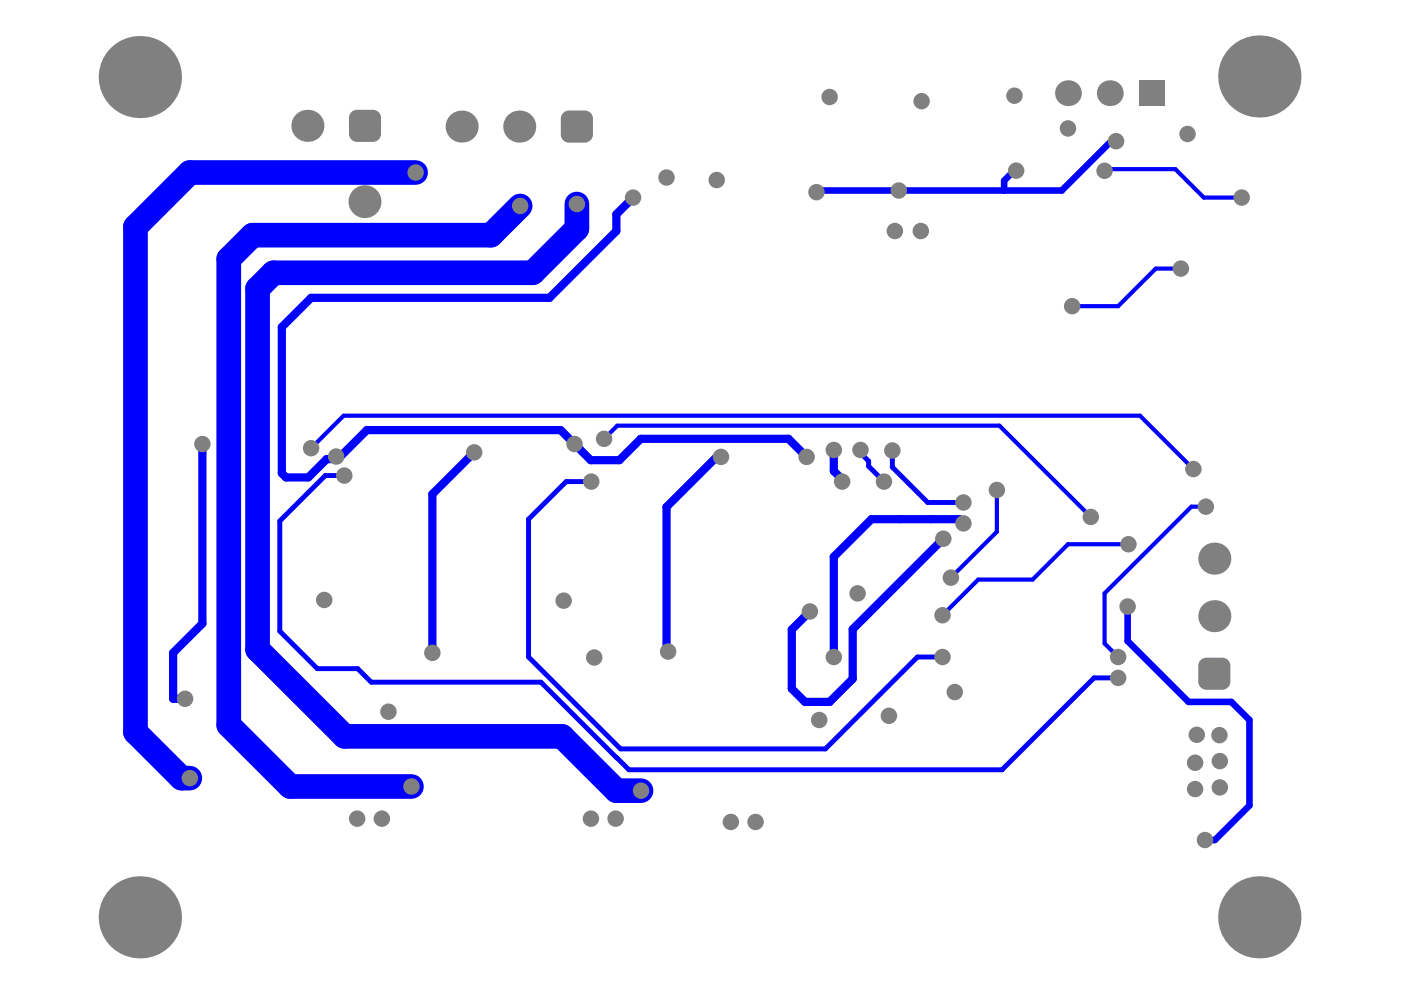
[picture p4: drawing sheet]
<svg xmlns="http://www.w3.org/2000/svg" width="297mm" height="210mm" viewBox="0 0 297 210" stroke-linecap="round" stroke-linejoin="round" font-family="sans-serif">
<path d="M215.4 36.2l-.4 .4h-.4l-1.7 1.7v2.1M236.6 29.9h-1l-10.5 10.5h-51.6l-.4 .3M239.1 128.6v7.3l12.9 12.9h9.1l3.8 3.9v18.1l-7.3 7.3h-2.1" fill="none" stroke="#00f" stroke-width="1.4"/>
<path d="M134.2 41.9l-3.5 3.5v3.6l-14.2 14.1h-50.5l-6.2 6.2v31l.8 .9h4.8l3.9-3.9h2.3l6.2-6.1h41.1l6.3 6.4h6.1l4.6-4.6h31.3l3.8 3.9M100.5 95.9l-8.8 8.9v33.6M176.8 95.4v4.5l1.8 1.7v.5" fill="none" stroke="#00f" stroke-width="1.7"/>
<path d="M250.4 56.9h-5.4l-7.9 8h-9.8M255.2 41.9h8.1M226.4 115.4h12.8M255.7 107.4h-3.1l-18.4 18.4v10.6l2.9 2.9" fill="none" stroke="#00f" stroke-width=".89"/>
<path d="M110.3 43.7l-6.2 6.2h-50.6l-5 5v98.8l13 13.1h25.7" fill="none" stroke="#00f" stroke-width="5.2"/>
<circle cx="128.1" cy="93" r=".44" fill="#00f"/>
<path d="M234.2 36.2l.3-.3h14.7l6 6M66 95l6.9-6.9h168.8l11.3 11.4M128.1 93l2.8-2.8h81l19.4 19.4M211.4 103.9v8.8l-9.8 9.8M226.4 115.4l-7.5 7.5h-11.5l-7.6 7.5" fill="none" stroke="#00f" stroke-width=".89"/>
<path d="M182.4 95.4v.7l1.8 1.7v1.1l3.2 3.2M189.2 95.5v3.5l7.5 7.5h7.6M73 100.8h-4l-9.7 9.7v23.3l8 8h8.5l2.9 2.8h36l18.6 18.6h79.2l19.5-19.5h5.1M125.4 102.1h-5.4l-7.9 8v29.2l19.5 19.5h43.4l19.5-19.5h5.3" fill="none" stroke="#00f" stroke-width="1"/>
<path d="M42.9 94.1v38.1l-6.2 6.2v9.8h2.5M152.9 96.9h-1l-10.6 10.6v30.3l.3 .3M200 114.2l-19.2 19.2v10.5l-4.9 4.9h-5.2l-2.8-2.8v-12.5l3.8-3.9M204.3 111l-.9-.9h-18.6l-8 8v21.2" fill="none" stroke="#00f" stroke-width="1.7"/>
<path d="M88.1 36.6h-47.8l-11.6 11.5v107.1l9.8 9.8h1.8M122.3 43.3v5.2l-9.4 9.3h-54.9l-3.4 3.4v76.5l18.5 18.4h46.1l11.5 11.5h5.2" fill="none" stroke="#00f" stroke-width="5.2"/>
<g fill="#808080">
<path d="M74 28.4h1.7v1.7a1.7 1.7 0 0 1-1.7-1.7z"/>
<path d="M79.1 28.4h1.7a1.7 1.7 0 0 1-1.7 1.7z"/>
<path d="M79.1 23.3a1.7 1.7 0 0 1 1.7 1.7h-1.7z"/>
<path d="M74.5 23.8l.7-.5h.5v1.7h-1.7v-.5z"/>
<path d="M118.9 28.5h1.7v1.7a1.7 1.7 0 0 1-1.7-1.7z"/>
<path d="M124 28.5h1.7a1.7 1.7 0 0 1-1.7 1.7z"/>
<path d="M124 23.4a1.7 1.7 0 0 1 1.7 1.7h-1.7z"/>
<path d="M119.4 23.9l.8-.4 .4-.1v1.7h-1.7l.1-.4z"/>
<path d="M254.6 139.9l.7-.4 .5-.1v1.7h-1.7v-.4z"/>
<path d="M254.1 144.5h1.7v1.7a1.7 1.7 0 0 1-1.7-1.7z"/>
<path d="M259.2 144.5h1.7a1.7 1.7 0 0 1-1.7 1.7z"/>
<path d="M259.2 139.4a1.7 1.7 0 0 1 1.7 1.7h-1.7z"/>
<circle cx="236.6" cy="29.9" r="1.74"/>
<circle cx="173.1" cy="40.7" r="1.74"/>
<circle cx="190.6" cy="40.4" r="1.74"/>
<circle cx="215.4" cy="36.2" r="1.74"/>
<circle cx="239.1" cy="128.6" r="1.74"/>
<circle cx="255.5" cy="178.1" r="1.74"/>
<circle cx="77.4" cy="42.8" r="3.5"/>
<circle cx="81" cy="173.6" r="1.74"/>
<circle cx="75.7" cy="173.6" r="1.74"/>
<circle cx="125.3" cy="173.6" r="1.74"/>
<circle cx="130.5" cy="173.6" r="1.74"/>
<circle cx="155" cy="174.3" r="1.74"/>
<circle cx="160.2" cy="174.3" r="1.74"/>
<circle cx="173.7" cy="152.7" r="1.74"/>
<circle cx="181.8" cy="125.8" r="1.74"/>
<circle cx="119.5" cy="127.4" r="1.74"/>
<circle cx="82.4" cy="150.9" r="1.74"/>
<circle cx="68.7" cy="127.2" r="1.74"/>
<circle cx="202.4" cy="146.7" r="1.74"/>
<circle cx="188.5" cy="151.8" r="1.74"/>
<circle cx="253.4" cy="161.7" r="1.75"/>
<circle cx="253.4" cy="167.3" r="1.74"/>
<circle cx="195.2" cy="49" r="1.74"/>
<circle cx="189.7" cy="49" r="1.74"/>
<circle cx="195.4" cy="21.5" r="1.74"/>
<circle cx="175.9" cy="20.6" r="1.74"/>
<circle cx="152" cy="38.2" r="1.74"/>
<circle cx="141.3" cy="37.6" r="1.74"/>
<circle cx="251.8" cy="28.4" r="1.74"/>
<circle cx="226.4" cy="27.2" r="1.74"/>
<circle cx="126" cy="139.4" r="1.74"/>
<circle cx="215.1" cy="20.3" r="1.74"/>
<circle cx="253.7" cy="155.8" r="1.74"/>
<circle cx="258.6" cy="167" r="1.75"/>
<circle cx="258.6" cy="161.4" r="1.75"/>
<circle cx="258.5" cy="155.9" r="1.74"/>
<circle cx="134.2" cy="41.9" r="1.74"/>
<circle cx="71.3" cy="96.8" r="1.74"/>
<circle cx="121.8" cy="94.1" r="1.74"/>
<circle cx="178.6" cy="102.1" r="1.74"/>
<circle cx="176.8" cy="95.4" r="1.74"/>
<circle cx="171" cy="96.9" r="1.74"/>
<circle cx="250.4" cy="56.9" r="1.74"/>
<circle cx="227.3" cy="64.9" r="1.74"/>
<circle cx="255.7" cy="107.4" r="1.74"/>
<circle cx="239.2" cy="115.4" r="1.74"/>
<circle cx="263.3" cy="41.9" r="1.74"/>
<circle cx="110.3" cy="43.7" r="1.74"/>
<circle cx="87.2" cy="166.8" r="1.74"/>
<circle cx="100.5" cy="95.9" r="1.74"/>
<circle cx="91.7" cy="138.4" r="1.74"/>
<circle cx="128.1" cy="93" r="1.74"/>
<circle cx="182.4" cy="95.4" r="1.74"/>
<circle cx="189.2" cy="95.5" r="1.74"/>
<circle cx="187.4" cy="102.1" r="1.74"/>
<circle cx="152.9" cy="96.9" r="1.74"/>
<circle cx="234.2" cy="36.2" r="1.74"/>
<circle cx="171.7" cy="129.6" r="1.74"/>
<circle cx="200" cy="114.2" r="1.74"/>
<circle cx="88.1" cy="36.6" r="1.74"/>
<circle cx="66" cy="95" r="1.74"/>
<circle cx="73" cy="100.8" r="1.74"/>
<circle cx="125.4" cy="102.1" r="1.74"/>
<circle cx="199.8" cy="139.3" r="1.74"/>
<circle cx="237.1" cy="143.7" r="1.74"/>
<circle cx="201.6" cy="122.5" r="1.74"/>
<circle cx="141.7" cy="138.2" r="1.74"/>
<circle cx="42.9" cy="94.1" r="1.74"/>
<circle cx="122.3" cy="43.3" r="1.74"/>
<circle cx="135.9" cy="167.6" r="1.74"/>
<circle cx="204.3" cy="106.5" r="1.74"/>
<circle cx="204.3" cy="111" r="1.74"/>
<circle cx="40.3" cy="165" r="1.74"/>
<circle cx="39.2" cy="148.2" r="1.74"/>
<circle cx="176.8" cy="139.3" r="1.74"/>
<circle cx="199.8" cy="130.4" r="1.74"/>
<circle cx="211.4" cy="103.9" r="1.74"/>
<circle cx="231.3" cy="109.6" r="1.74"/>
<circle cx="237.1" cy="139.3" r="1.74"/>
<circle cx="253" cy="99.5" r="1.74"/>
<circle cx="29.7" cy="194.5" r="8.7"/>
<circle cx="29.7" cy="16.3" r="8.7"/>
<circle cx="65.2" cy="26.7" r="3.4"/>
<circle cx="97.9" cy="26.8" r="3.4"/>
<circle cx="110.1" cy="26.8" r="3.4"/>
<circle cx="267" cy="194.5" r="8.7"/>
<circle cx="257.5" cy="130.6" r="3.4"/>
<circle cx="226.4" cy="19.8" r="2.74"/>
<circle cx="235.3" cy="19.8" r="2.74"/>
<circle cx="257.5" cy="118.4" r="3.4"/>
<circle cx="267" cy="16.2" r="8.7"/>
</g>
<g fill="#808080">
<path d="M74 25l1.7-1.7h3.4l1.7 1.7v3.4l-1.7 1.7h-3.4l-1.7-1.7z" fill-rule="evenodd"/>
<path d="M118.9 25.1l1.7-1.7h3.4l1.7 1.7v3.4l-1.7 1.7h-3.4l-1.7-1.7z" fill-rule="evenodd"/>
<path d="M254.1 141.1l1.7-1.7h3.4l1.7 1.7v3.4l-1.7 1.7h-3.4l-1.7-1.7z" fill-rule="evenodd"/>
<path d="M241.4 17h5.5v5.5h-5.5z" fill-rule="evenodd"/>
</g>
</svg>
